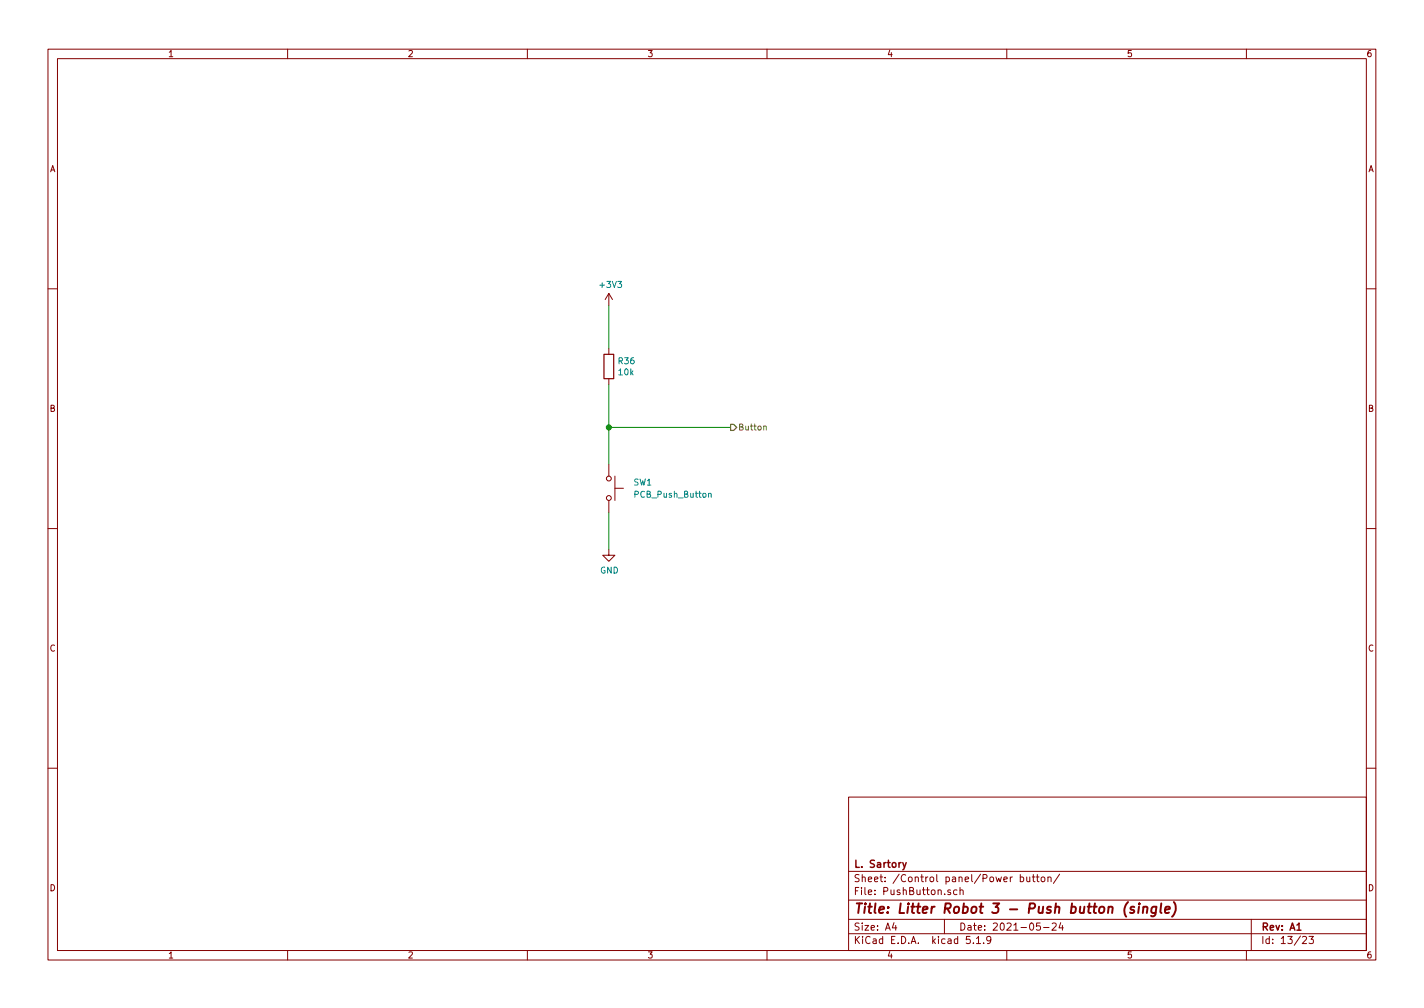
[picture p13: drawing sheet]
EESchema Schematic File Version 4
EELAYER 30 0
EELAYER END
$Descr A4 11693 8268
encoding utf-8
Sheet 15 23
Title "Litter Robot 3 - Push button (single)"
Date "2021-05-24"
Rev "A1"
Comp "L. Sartory"
Comment1 ""
Comment2 ""
Comment3 ""
Comment4 ""
$EndDescr
$Comp
L Device:R R?
U 1 1
P 5000 3000
AR Path="/603F20AB/604D6269" Ref="R?"  Part="1" 
AR Path="/603F1DCE/604D6269" Ref="R?"  Part="1" 
AR Path="/603E03AA/603C05C6/604D6269" Ref="R?"  Part="1" 
AR Path="/603E03AA/603C0699/604D6269" Ref="R38"  Part="1" 
AR Path="/603E03AA/603C06CF/604D6269" Ref="R?"  Part="1" 
AR Path="/603E03AA/603C09F0/604D6269" Ref="R36"  Part="1" 
AR Path="/603F1F4D/605BE11D/604D6269" Ref="R?"  Part="1" 
AR Path="/603F1F4D/605BE120/604D6269" Ref="R?"  Part="1" 
F 0 "R38" H 5070 3046 50  0000 L CNN
F 1 "10k" H 5070 2955 50  0000 L CNN
F 2 "Resistor_SMD:R_0603_1608Metric" V 4930 3000 50  0001 C CNN
F 3 "https://www.bourns.com/docs/product-datasheets/CRxxxxx.pdf" H 5000 3000 50  0001 C CNN
F 4 "CR0603-FX-1002ELF" H 5000 3000 50  0001 C CNN "Part_number"
	1    5000 3000
	1    0    0    -1  
$EndComp
$Comp
L power:+3V3 #PWR?
U 1 1
P 5000 2500
AR Path="/603E03AA/603C05C6/604D6568" Ref="#PWR?"  Part="1" 
AR Path="/603E03AA/603C0699/604D6568" Ref="#PWR091"  Part="1" 
AR Path="/603E03AA/603C06CF/604D6568" Ref="#PWR?"  Part="1" 
AR Path="/603E03AA/603C09F0/604D6568" Ref="#PWR087"  Part="1" 
AR Path="/603F1F4D/605BE11D/604D6568" Ref="#PWR?"  Part="1" 
AR Path="/603F1F4D/605BE120/604D6568" Ref="#PWR?"  Part="1" 
F 0 "#PWR091" H 5000 2350 50  0001 C CNN
F 1 "+3V3" H 5015 2673 50  0000 C CNN
F 2 "" H 5000 2500 50  0001 C CNN
F 3 "" H 5000 2500 50  0001 C CNN
	1    5000 2500
	1    0    0    -1  
$EndComp
$Comp
L power:GND #PWR?
U 1 1
P 5000 4500
AR Path="/603E03AA/603C05C6/604D79CA" Ref="#PWR?"  Part="1" 
AR Path="/603E03AA/603C0699/604D79CA" Ref="#PWR092"  Part="1" 
AR Path="/603E03AA/603C06CF/604D79CA" Ref="#PWR?"  Part="1" 
AR Path="/603E03AA/603C09F0/604D79CA" Ref="#PWR088"  Part="1" 
AR Path="/603F1F4D/605BE11D/604D79CA" Ref="#PWR?"  Part="1" 
AR Path="/603F1F4D/605BE120/604D79CA" Ref="#PWR?"  Part="1" 
F 0 "#PWR092" H 5000 4250 50  0001 C CNN
F 1 "GND" H 5005 4327 50  0000 C CNN
F 2 "" H 5000 4500 50  0001 C CNN
F 3 "" H 5000 4500 50  0001 C CNN
	1    5000 4500
	1    0    0    -1  
$EndComp
Wire Wire Line
	6000 3500 5000 3500
Connection ~ 5000 3500
Wire Wire Line
	5000 3500 5000 3800
Text HLabel 6000 3500 2    50   Output ~ 0
Button
$Comp
L Switch:SW_Push SW1
U 1 1
P 5000 4000
AR Path="/603E03AA/603C09F0/604CFE33" Ref="SW1"  Part="1" 
AR Path="/603E03AA/603C05C6/604CFE33" Ref="SW?"  Part="1" 
AR Path="/603E03AA/603C0699/604CFE33" Ref="SW4"  Part="1" 
AR Path="/603E03AA/603C06CF/604CFE33" Ref="SW?"  Part="1" 
AR Path="/603F1F4D/605BE11D/604CFE33" Ref="SW?"  Part="1" 
AR Path="/603F1F4D/605BE120/604CFE33" Ref="SW?"  Part="1" 
F 0 "SW4" V 4950 4200 50  0000 L CNN
F 1 "PCB_Push_Button" V 5050 4200 50  0000 L CNN
F 2 "LitterRobot:PCB_Push_Button_5mm_0.4mm" H 5000 4200 50  0001 C CNN
F 3 "~" H 5000 4200 50  0001 C CNN
	1    5000 4000
	0    1    1    0   
$EndComp
Wire Wire Line
	5000 4200 5000 4500
Wire Wire Line
	5000 2500 5000 2850
Wire Wire Line
	5000 3150 5000 3500
$EndSCHEMATC
